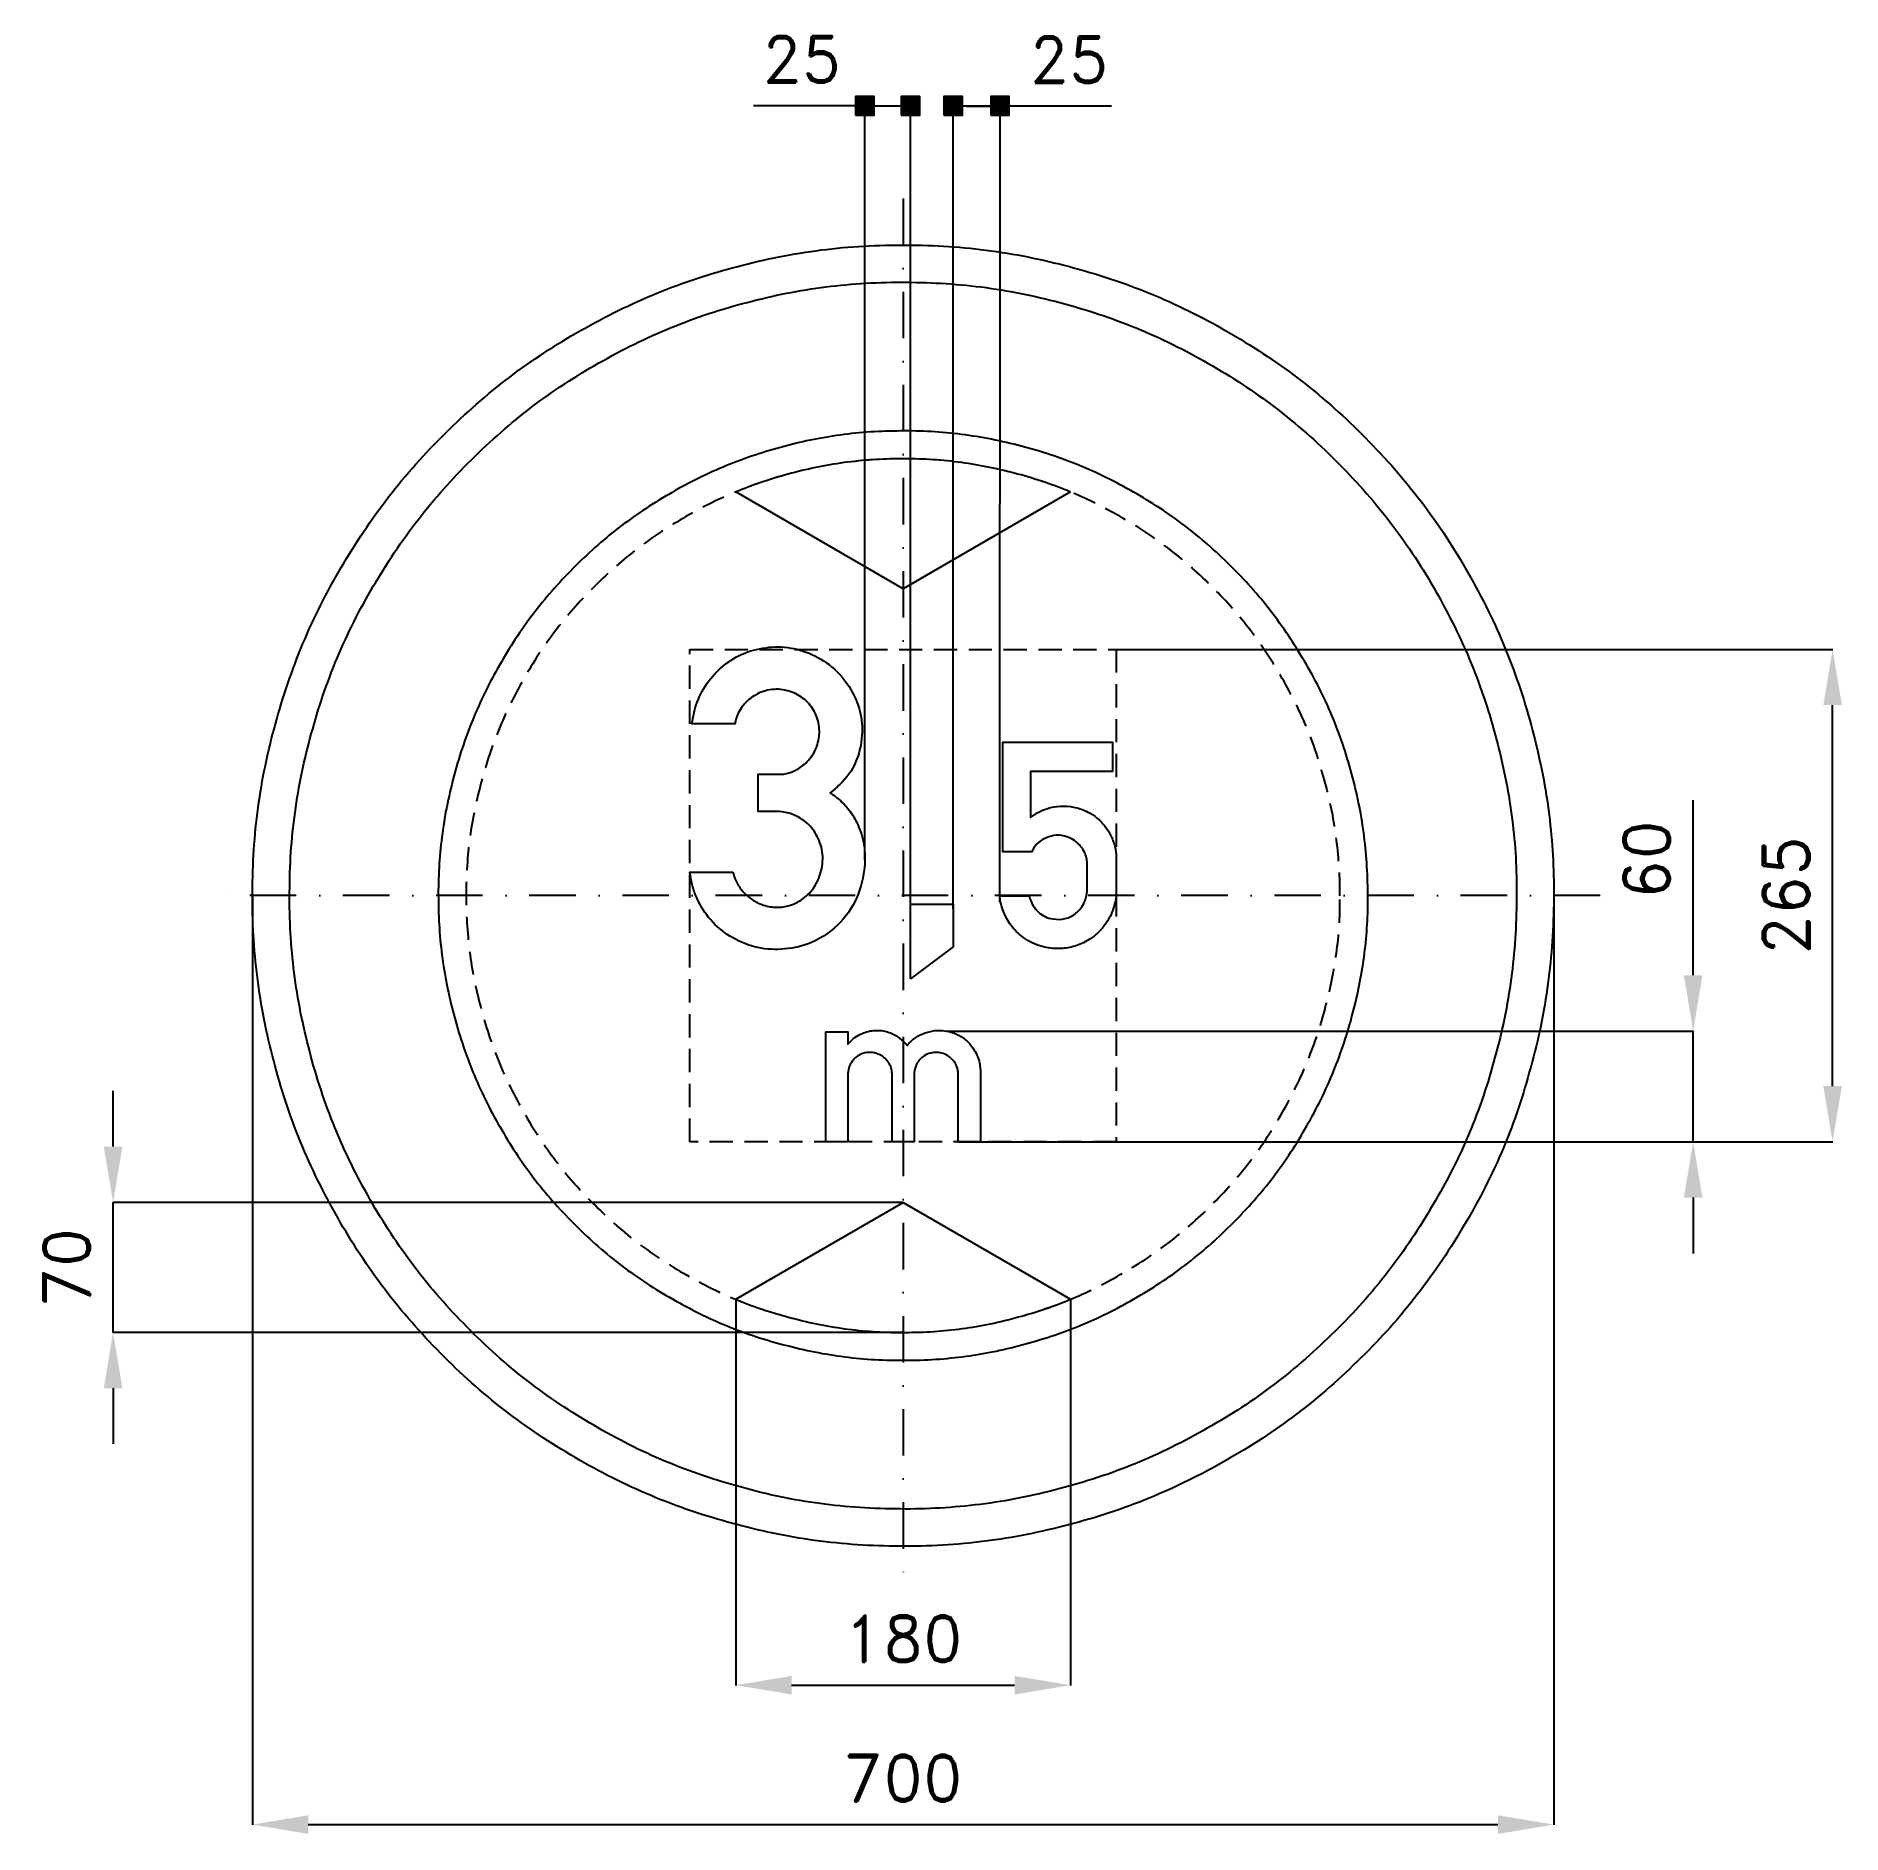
# Model space of a CAD drawing. Header units: millimetres. Extents: x -466 to 505, y -505 to 462.
import ezdxf

# ---------------------------------------------------------------- set-up
doc = ezdxf.new("R2010")
doc.units = ezdxf.units.MM
doc.header["$LTSCALE"] = 5
doc.linetypes.add('ČERCHOVANÁX2', pattern=[2, 1, -0.5, 0, -0.5])
doc.linetypes.add('ČÁRKOVANÁX2', pattern=[1.5, 1, -0.5])
doc.layers.add('Kóty', color=2, linetype='Continuous')
doc.layers.add('Značka', color=7, linetype='Continuous')
doc.styles.get("Standard").update_dxf_attribs({"font": 'romand.shx', "height": 25})
doc.dimstyles.get("Standard").update_dxf_attribs({"dimtxt": 25, "dimasz": 30, "dimexe": 0.18, "dimexo": 0.0625, "dimgap": 12.5, "dimtad": 1, "dimdec": 0, "dimzin": 0, "dimdsep": 46, "dimtxsty": 'Standard', "dimcen": 0.09, "dimadec": 0, "dimazin": 0, "dimtfac": 1, "dimtdec": 0, "dimtofl": 0, "dimtmove": 0, "dimatfit": 3, "dimfxl": 1, "dimtolj": 1, "dimtzin": 0, "dimarcsym": 0})

msp = doc.modelspace()

# ---------------------------------------------------------------- texts
at = {"layer": 'Kóty', "char_height": 25, "attachment_point": 5}
for insert in [(-54.5, 449.95), (89.18, 449.77)]:
    msp.add_mtext('\\A1;25', dxfattribs=dict(at, insert=insert))

# ---------------------------------------------------------------- blocks, each defined once
blk = doc.blocks.new('*D2')
at = {"layer": 'Defpoints', "color": 0, "transparency": 16777216}
for p in [(-350.03, 0), (349.99, -2.29), (349.99, -499.82)]:
    blk.add_point(p, dxfattribs=at)
at = {"layer": 'Kóty', "color": 0, "lineweight": -2, "transparency": 16777216}
for p, q in [((-350.03, -0.06), (-350.03, -500)), ((349.99, -2.35), (349.99, -500)), ((-320.03, -499.82), (319.99, -499.82))]:
    blk.add_line(p, q, dxfattribs=at)
at = {"layer": 'Kóty', "color": 0, "transparency": 16777216}
for points in [[(-320.03, -494.82), (-320.03, -504.82), (-350.03, -499.82)], [(319.99, -494.82), (319.99, -504.82), (349.99, -499.82)]]:
    blk.add_solid(points, dxfattribs=at)
at = {"layer": 'Kóty', "color": 0, "transparency": 16777216, "insert": (-0.02, -474.82), "char_height": 25, "attachment_point": 5}
blk.add_mtext('\\A1;700', dxfattribs=at)
blk = doc.blocks.new('*D3')
at = {"layer": 'Defpoints', "color": 0, "transparency": 16777216}
for p in [(-90, -217.2), (90, -217.2), (90, -424.82)]:
    blk.add_point(p, dxfattribs=at)
at = {"layer": 'Kóty', "color": 0, "lineweight": -2, "transparency": 16777216}
for p, q in [((-90, -217.26), (-90, -425)), ((90, -217.26), (90, -425)), ((-60, -424.82), (60, -424.82))]:
    blk.add_line(p, q, dxfattribs=at)
at = {"layer": 'Kóty', "color": 0, "transparency": 16777216}
for points in [[(-60, -419.82), (-60, -429.82), (-90, -424.82)], [(60, -419.82), (60, -429.82), (90, -424.82)]]:
    blk.add_solid(points, dxfattribs=at)
at = {"layer": 'Kóty', "color": 0, "transparency": 16777216, "insert": (0, -399.82), "char_height": 25, "attachment_point": 5}
blk.add_mtext('\\A1;180', dxfattribs=at)
blk = doc.blocks.new('*D4')
at = {"layer": 'Defpoints', "color": 0, "transparency": 16777216}
for p in [(-424.97, -165.02), (0, -165.02), (0, -235.02)]:
    blk.add_point(p, dxfattribs=at)
at = {"layer": 'Kóty', "color": 0, "lineweight": -2, "transparency": 16777216}
for p, q in [((-424.97, -135.02), (-424.97, -105.02)), ((-0.06, -165.02), (-425.15, -165.02)), ((-0.06, -235.02), (-425.15, -235.02)), ((-424.97, -265.02), (-424.97, -295.02))]:
    blk.add_line(p, q, dxfattribs=at)
at = {"layer": 'Kóty', "color": 0, "transparency": 16777216}
for points in [[(-429.97, -135.02), (-419.97, -135.02), (-424.97, -165.02)], [(-429.97, -265.02), (-419.97, -265.02), (-424.97, -235.02)]]:
    blk.add_solid(points, dxfattribs=at)
at = {"layer": 'Kóty', "color": 0, "transparency": 16777216, "insert": (-449.97, -200.02), "char_height": 25, "attachment_point": 5, "rotation": 90}
blk.add_mtext('\\A1;70', dxfattribs=at)
blk = doc.blocks.new('*D5')
at = {"layer": 'Defpoints', "color": 0, "transparency": 16777216}
for p in [(114.692, 132.5), (499.992, 132.5), (114.692, -132.5)]:
    blk.add_point(p, dxfattribs=at)
at = {"layer": 'Kóty', "color": 0, "lineweight": -2, "transparency": 16777216}
for p, q in [((114.7545, 132.5), (500.172, 132.5)), ((499.992, -102.5), (499.992, 102.5)), ((114.7545, -132.5), (500.172, -132.5))]:
    blk.add_line(p, q, dxfattribs=at)
at = {"layer": 'Kóty', "color": 0, "transparency": 16777216}
for points in [[(494.992, 102.5), (504.992, 102.5), (499.992, 132.5)], [(494.992, -102.5), (504.992, -102.5), (499.992, -132.5)]]:
    blk.add_solid(points, dxfattribs=at)
at = {"layer": 'Kóty', "color": 0, "transparency": 16777216, "insert": (474.992, 0), "char_height": 25, "attachment_point": 5, "rotation": 90}
blk.add_mtext('\\A1;265', dxfattribs=at)
blk = doc.blocks.new('*D6')
at = {"layer": 'Defpoints', "color": 0, "transparency": 16777216}
for p in [(23.29, -72.84), (424.99, -72.84), (29.67, -132.49)]:
    blk.add_point(p, dxfattribs=at)
at = {"layer": 'Kóty', "color": 0, "lineweight": -2, "transparency": 16777216}
for p, q in [((424.99, -42.84), (424.99, 51.44)), ((23.35, -72.84), (425.17, -72.84)), ((29.73, -132.49), (425.17, -132.49)), ((424.99, -162.49), (424.99, -192.49))]:
    blk.add_line(p, q, dxfattribs=at)
at = {"layer": 'Kóty', "color": 0, "transparency": 16777216}
for points in [[(419.99, -42.84), (429.99, -42.84), (424.99, -72.84)], [(419.99, -162.49), (429.99, -162.49), (424.99, -132.49)]]:
    blk.add_solid(points, dxfattribs=at)
at = {"layer": 'Kóty', "color": 0, "transparency": 16777216, "insert": (399.99, 19.3), "char_height": 25, "attachment_point": 5, "rotation": 90}
blk.add_mtext('\\A1;60', dxfattribs=at)

# ---------------------------------------------------------------- dimensions: what is measured, and where the dimension line sits
at = {"layer": 'Kóty'}
for base, p1, p2, picture, middle in [((499.99, 132.5), (114.69, -132.5), (114.69, 132.5), '*D5', (474.99, 0)), ((424.99, -72.84), (29.67, -132.49), (23.29, -72.84), '*D6', (399.99, 19.3)), ((-424.97, -165.02), (0, -235.02), (0, -165.02), '*D4', (-449.97, -200.02))]:
    dim = msp.add_linear_dim(base=base, p1=p1, p2=p2, angle=90, dimstyle='Standard', dxfattribs=at)
    dim.commit()
    dim.dimension.update_dxf_attribs({"geometry": picture, "text_midpoint": middle})
for base, p1, p2, picture, middle in [((349.99, -499.82), (-350.03, 0), (349.99, -2.29), '*D2', (-0.02, -474.82)), ((90, -424.82), (-90, -217.2), (90, -217.2), '*D3', (0, -399.82))]:
    dim = msp.add_linear_dim(base=base, p1=p1, p2=p2, dimstyle='Standard', dxfattribs=at)
    dim.commit()
    dim.dimension.update_dxf_attribs({"geometry": picture, "text_midpoint": middle})

# ---------------------------------------------------------------- hatches: boundary and pattern name
at = {"layer": 'Kóty'}
h = msp.add_hatch(color=256, dxfattribs=at)
h.dxf.hatch_style = 1
h.paths.add_polyline_path([(-25.53, 419.95), (-15.53, 419.95), (-15.53, 429.95), (-25.53, 429.95)])
h = msp.add_hatch(color=256, dxfattribs=at)
h.dxf.hatch_style = 1
h.paths.add_polyline_path([(-0.98, 419.95), (9.02, 419.95), (9.02, 429.95), (-0.98, 429.95)])
h = msp.add_hatch(color=256, dxfattribs=at)
h.dxf.hatch_style = 1
h.paths.add_polyline_path([(21.96, 419.95), (31.96, 419.95), (31.96, 429.95), (21.96, 429.95)])
h = msp.add_hatch(color=256, dxfattribs=at)
h.dxf.hatch_style = 1
h.paths.add_polyline_path([(47.13, 419.95), (57.13, 419.95), (57.13, 429.95), (47.13, 429.95)])

# ---------------------------------------------------------------- linework, layer by layer
for p, q in [((-25.53, 424.95), (-80.53, 424.95)), ((9.02, 424.77), (-25.98, 424.77)), ((-20.56, 19.5), (-20.53, 424.95)), ((4.02, -7.07), (4.02, 424.95)), ((52.35, 424.77), (21.96, 424.77)), ((26.96, -7.07), (26.96, 424.95)), ((34.02, 424.77), (57.13, 424.77)), ((52.04, -3.28), (52.13, 424.95)), ((112.13, 424.77), (57.13, 424.77))]:
    msp.add_line(p, q, dxfattribs=at)
for points in [[(-25.53, 419.95), (-15.53, 419.95), (-15.53, 429.95), (-25.53, 429.95)], [(-0.98, 419.95), (9.02, 419.95), (9.02, 429.95), (-0.98, 429.95)], [(21.96, 419.95), (31.96, 419.95), (31.96, 429.95), (21.96, 429.95)], [(47.13, 419.95), (57.13, 419.95), (57.13, 429.95), (47.13, 429.95)]]:
    msp.add_lwpolyline(points, close=True, dxfattribs=at)
for points in [[(-25.53, 429.95), (-15.53, 419.95)], [(-15.53, 429.95), (-25.53, 419.95)], [(-0.98, 429.95), (9.02, 419.95)], [(9.02, 429.95), (-0.98, 419.95)], [(21.96, 429.95), (31.96, 419.95)], [(31.96, 429.95), (21.96, 419.95)], [(47.13, 429.95), (57.13, 419.95)], [(57.13, 429.95), (47.13, 419.95)], [(424.99, -132.49), (424.99, -72.84)], [(-424.97, -235.02), (-424.97, -165.02)]]:
    msp.add_lwpolyline(points, dxfattribs=at)
at = {"layer": 'Značka', "color": 6, "linetype": 'ČERCHOVANÁX2', "lineweight": 25, "ltscale": 5}
for p, q in [((0, 375), (0, -375)), ((375, 0), (-375, 0))]:
    msp.add_line(p, q, dxfattribs=at)
at = {"layer": 'Značka', "color": 5}
for points in [[(350, 0), (349.99, -2.29), (349.97, -4.58, -0.032168), (346.49, -50.21, -0.035723), (336.86, -95, -0.036667), (321.83, -138.26, -0.034754), (300.79, -178.95, -0.034039), (274.96, -216.77, -0.034453), (244.23, -250.71, -0.03456), (209.51, -280.56, -0.034426), (171.02, -305.37, -0.034389), (129.75, -325.22, -0.034418), (86.15, -339.23, -0.034424), (41.16, -347.72, -0.034417), (-4.58, -349.97, -0.034416), (-50.24, -346.53, -0.034417), (-95, -336.86, -0.034417), (-138.22, -321.72, -0.034417), (-178.95, -300.79, -0.034417), (-216.78, -274.98, -0.034417), (-250.71, -244.23, -0.034417), (-280.56, -209.5, -0.034417), (-305.37, -171.02, -0.034417), (-325.22, -129.75, -0.034417), (-339.23, -86.15, -0.034417), (-347.72, -41.16, -0.034417), (-349.97, 4.58, -0.034417), (-346.53, 50.24, -0.034417), (-336.86, 95, -0.034417), (-321.72, 138.22, -0.034417), (-300.79, 178.95, -0.034417), (-274.98, 216.78, -0.034416), (-244.23, 250.71, -0.034418), (-209.5, 280.56, -0.034417), (-171.02, 305.37, -0.034415), (-129.75, 325.22, -0.034415), (-86.15, 339.23, -0.034415), (-41.16, 347.72, -0.034416), (4.58, 349.97, -0.034417), (50.24, 346.53, -0.034417), (95, 336.86, -0.034417), (138.22, 321.72, -0.034417), (178.95, 300.79, -0.034417), (216.78, 274.98, -0.034407), (250.71, 244.23, -0.034414), (280.57, 209.5, -0.034488), (305.37, 171.02, -0.034419), (325.2, 129.76, -0.034077), (339.23, 86.15, -0.03279), (347.51, 43.38, -0.034265), (350, 0)], [(90, 217.2, 0.003485), (87.12, 218.37, 0.034528), (57.85, 227.77, 0.034536), (27.64, 233.48, 0.03453), (-3.08, 234.98, 0.034528), (-33.74, 232.68, 0.034527), (-63.79, 226.18, 0.031108), (-90, 217.2, 0.031108)], [(-91.59, 12.55, 0.005364), (-90.98, 10.68, 0.016121), (-90.29, 8.83, 0.066967), (-87.09, 3.36, 0.067349), (-82.53, -1.12, 0.079617), (-76.05, -4.78, 0.083502), (-68.78, -6.2, 0.078721), (-61.9, -5.52, 0.07731), (-55.56, -2.78, 0.094869), (-48.95, 3.09, 0.087404), (-44.79, 11, 0.097391), (-43.26, 20.99, 0.104444), (-45.71, 30.73, 0.09486), (-50.86, 38.18, 0.095661), (-58.33, 43.18, 0.045592), (-62.2, 44.56, 0.043313), (-66.24, 45.23), (-67.15, 45.3), (-68.06, 45.35), (-77.92, 45.35), (-77.92, 65.35), (-67.71, 65.35), (-66.84, 65.32), (-65.97, 65.32, 0.089504), (-59.68, 66.6, 0.078179), (-54.03, 69.93, 0.098564), (-48.25, 76.38, 0.0998), (-45.39, 84.52, 0.096868), (-45.48, 92.89, 0.098699), (-48.71, 100.6, 0.100563), (-54.58, 106.78, 0.097632), (-62.39, 110.27, 0.106006), (-71.73, 110.73, 0.108975), (-80.44, 107.3, 0.096318), (-86.54, 101.69, 0.100257), (-90.01, 94.33, 0.009589), (-90.25, 93.42, 0.003199), (-90.46, 92.5), (-113.62, 92.5, -0.004894), (-112.99, 95.97, -0.014655), (-112.22, 99.42, -0.070911), (-107.21, 111.49, -0.076589), (-98.89, 121.65, -0.078962), (-88.15, 129.19, -0.076378), (-75.61, 133.12, -0.077802), (-62.07, 133.47, -0.07797), (-49.06, 129.68, -0.081008), (-37.1, 121.99, -0.080995), (-28.19, 110.93, -0.076301), (-23.27, 99.17, -0.079818), (-22.17, 86.38, -0.092081), (-25.59, 71.78, -0.105095), (-34.08, 59.77, -0.020579), (-36.56, 57.5, -0.006878), (-39.16, 55.38, -0.00502), (-36.75, 53.59, -0.015055), (-34.41, 51.7, -0.058053), (-28.35, 45.07, -0.058899), (-23.96, 37.2, -0.074883), (-20.85, 25.83, -0.064096), (-20.97, 13.88, -0.089412), (-26.04, -3.32, -0.101882), (-36.96, -17.3, -0.087334), (-49.3, -25.23, -0.080969), (-63.62, -28.7, -0.07965), (-78.21, -27.93, -0.082664), (-91.74, -22.6, -0.076823), (-102.38, -14.27, -0.076587), (-110.01, -3.18, -0.041096), (-112.72, 3.32, -0.040368), (-114.34, 10.15, -0.005218), (-114.53, 11.35), (-114.69, 12.55), (-91.59, 12.55)], [(67.8, -0.07), (68, -0.77), (68.2, -1.48, 0.061338), (70.01, -5.47, 0.076062), (72.8, -8.82, 0.081246), (76.37, -11.27, 0.074028), (80.58, -12.54, 0.102541), (87.16, -12.34, 0.116974), (92.95, -9.48, 0.072309), (95.66, -6.74, 0.058802), (97.57, -3.38, 0.043841), (98.54, -0.6, 0.050819), (98.97, 2.29), (99, 3.07), (99.01, 3.85), (99.01, 17.19, 0.008559), (98.89, 18.74, 0.025968), (98.66, 20.27, 0.068292), (97.51, 23.46, 0.054036), (95.59, 26.34, 0.069267), (92.21, 29.59, 0.080553), (88.07, 31.67, 0.09781), (82.58, 32.45, 0.091137), (77.07, 31.14, 0.085477), (72.68, 28.49, 0.103687), (69.65, 24.54, 0.009565), (69.41, 24.06), (69.18, 23.57), (53.73, 23.57), (53.73, 82.5), (112.66, 82.5), (112.66, 66.81), (68.46, 66.81), (68.46, 42.06, -0.005069), (70.27, 43.3, -0.015232), (72.14, 44.46, -0.051736), (77.32, 46.77, -0.052706), (82.89, 47.96, -0.065798), (89.96, 47.96, -0.065558), (96.79, 46.12, -0.069373), (103.36, 42.5, -0.071356), (108.65, 37.23, -0.059637), (111.99, 31.81, -0.053793), (114.03, 25.78, -0.024802), (114.51, 23.32, -0.033755), (114.69, 20.84), (114.69, 20.51), (114.69, 20.18), (114.69, 2.52), (114.67, 1.74), (114.65, 0.95, -0.045321), (113.94, -4.08, -0.043675), (112.34, -8.94, -0.08087), (107.21, -17.45, -0.084532), (99.64, -23.86, -0.069811), (92.48, -27.18, -0.066783), (84.68, -28.46, -0.084627), (74.33, -27.26, -0.08873), (65, -22.67, -0.07419), (58.73, -16.84, -0.070963), (54.39, -9.51, -0.035755), (52.96, -5.58, -0.037175), (52.13, -1.5), (52.04, -0.79), (51.96, -0.07), (67.8, -0.07)], [(-41.56, -132.49), (-41.56, -73.25), (-29.66, -73.25), (-29.66, -79.85), (-29.02, -79.13, -0.009566), (-28.35, -78.42, -0.053801), (-25.11, -75.78, -0.054626), (-21.37, -73.89, -0.049766), (-17.8, -72.83, -0.049909), (-14.09, -72.49, -0.04461), (-10.79, -72.75, -0.045351), (-7.59, -73.6, -0.041527), (-4.65, -74.9, -0.034771), (-1.94, -76.64, -0.023458), (-0.46, -77.81, -0.033491), (0.88, -79.14, -0.015005), (1.51, -79.89), (2.11, -80.67), (2.81, -79.84, -0.011379), (3.54, -79.03, -0.072051), (7.98, -75.56, -0.066464), (13.22, -73.4, -0.035517), (16.12, -72.74, -0.035842), (19.06, -72.5, -0.050518), (23.29, -72.84, -0.049655), (27.4, -74.03, -0.068288), (32.58, -76.82, -0.073295), (36.76, -80.92, -0.056845), (39.23, -84.82, -0.048826), (40.83, -89.15, -0.019148), (41.22, -90.74, -0.025003), (41.46, -92.35), (41.52, -93.08), (41.56, -93.81), (41.56, -132.49), (29.67, -132.49), (29.67, -96.2), (29.66, -95.76), (29.64, -95.31, 0.050205), (29.27, -93.1, 0.05088), (28.45, -91, 0.067726), (26.81, -88.47, 0.066956), (24.55, -86.47, 0.073522), (21.59, -84.95, 0.074307), (18.31, -84.35, 0.080736), (14.7, -84.71, 0.080669), (11.38, -86.19, 0.070508), (8.99, -88.15, 0.075395), (7.28, -90.69, 0.050741), (6.47, -92.84, 0.032974), (6.03, -95.09), (5.98, -95.41), (5.94, -95.74), (5.94, -132.49), (-5.93, -132.49), (-5.93, -95.97), (-5.95, -95.48), (-5.98, -94.98, 0.073755), (-6.67, -92.02, 0.069011), (-8.17, -89.34, 0.074714), (-10.47, -86.92, 0.073764), (-13.38, -85.27, 0.089055), (-17.45, -84.36, 0.093661), (-21.57, -84.94, 0.07332), (-24.38, -86.24, 0.071132), (-26.71, -88.29, 0.077007), (-28.63, -91.25, 0.077979), (-29.56, -94.62), (-29.62, -95.07), (-29.66, -95.52), (-29.66, -132.49), (-41.56, -132.49)], [(-90, -217.2, 0.003486), (-87.12, -218.37, 0.034529), (-57.85, -227.77, 0.034528), (-27.64, -233.48, 0.034528), (3.08, -234.98, 0.034529), (33.74, -232.68, 0.03453), (63.79, -226.18, 0.031107), (90, -217.2)]]:
    msp.add_lwpolyline(points, format="xyb", dxfattribs=at)
at = {"layer": 'Značka', "color": 1}
for points in [[(330, 0), (329.99, -2.16), (329.97, -4.32, -0.032166), (326.69, -47.34, -0.035722), (317.61, -89.58, -0.036665), (303.44, -130.36, -0.034754), (283.6, -168.73, -0.034039), (259.25, -204.39, -0.034453), (230.27, -236.38, -0.03456), (197.54, -264.53, -0.034426), (161.24, -287.92, -0.034389), (122.33, -306.64, -0.034418), (81.23, -319.85, -0.034424), (38.81, -327.85, -0.034417), (-4.32, -329.97, -0.034416), (-47.37, -326.73, -0.034417), (-89.58, -317.61, -0.034417), (-130.32, -303.33, -0.034416), (-168.73, -283.6, -0.034417), (-204.39, -259.27, -0.034417), (-236.38, -230.27, -0.034417), (-264.53, -197.53, -0.034417), (-287.92, -161.24, -0.034417), (-306.64, -122.34, -0.034417), (-319.85, -81.23, -0.034417), (-327.85, -38.8, -0.034417), (-329.97, 4.32, -0.034417), (-326.73, 47.37, -0.034417), (-317.61, 89.58, -0.034417), (-303.33, 130.32, -0.034416), (-283.6, 168.73, -0.034417), (-259.27, 204.39, -0.034418), (-230.27, 236.38, -0.034417), (-197.53, 264.53, -0.034415), (-161.24, 287.92, -0.034416), (-122.34, 306.64, -0.034417), (-81.23, 319.85, -0.034418), (-38.8, 327.85, -0.034417), (4.32, 329.97, -0.034417), (47.37, 326.73, -0.034417), (89.58, 317.61, -0.034415), (130.32, 303.33, -0.034416), (168.73, 283.6, -0.034418), (204.39, 259.27, -0.034406), (236.38, 230.27, -0.034413), (264.53, 197.53, -0.034487), (287.92, 161.24, -0.034418), (306.62, 122.35, -0.034077), (319.85, 81.23, -0.032792), (327.65, 40.9, -0.034265), (330, 0)], [(250, 0), (250, 1.64), (249.98, 3.27, 0.032169), (247.49, 35.86, 0.035722), (240.61, 67.86, 0.036667), (229.88, 98.76, 0.034753), (214.85, 127.82, 0.03404), (196.4, 154.84, 0.034453), (174.45, 179.08, 0.034563), (149.65, 200.4, 0.034428), (122.15, 218.12, 0.03439), (92.68, 232.3, 0.034416), (61.54, 242.31, 0.034424), (29.4, 248.37, 0.034418), (-3.27, 249.98, 0.034416), (-35.89, 247.52, 0.034415), (-67.86, 240.61, 0.034415), (-98.73, 229.8, 0.034416), (-127.82, 214.85, 0.034418), (-154.84, 196.41, 0.034417), (-179.08, 174.45, 0.034415), (-200.4, 149.65, 0.034417), (-218.12, 122.15, 0.034416), (-232.3, 92.68, 0.034416), (-242.31, 61.54, 0.034417), (-248.37, 29.4, 0.034417), (-249.98, -3.27, 0.034417), (-247.52, -35.89, 0.034417), (-240.61, -67.86, 0.034417), (-229.8, -98.73, 0.034417), (-214.85, -127.82, 0.034416), (-196.41, -154.84, 0.034416), (-174.45, -179.08, 0.034417), (-149.65, -200.4, 0.034417), (-122.15, -218.12, 0.034417), (-92.68, -232.3, 0.034417), (-61.54, -242.31, 0.034416), (-29.4, -248.37, 0.034416), (3.27, -249.98, 0.034417), (35.89, -247.52, 0.034418), (67.86, -240.61, 0.034416), (98.73, -229.8, 0.034417), (127.82, -214.85, 0.034417), (154.84, -196.42, 0.034405), (179.08, -174.45, 0.034415), (200.4, -149.64, 0.034488), (218.12, -122.15, 0.034417), (232.29, -92.69, 0.034078), (242.31, -61.54, 0.032788), (248.22, -30.99, 0.034264), (250, 0)]]:
    msp.add_lwpolyline(points, format="xyb", dxfattribs=at)
at = {"layer": 'Značka', "color": 6, "linetype": 'ČÁRKOVANÁX2', "ltscale": 2.5, "flags": 128}
msp.add_lwpolyline([(235, -0.11), (235, 1.54), (234.98, 3.11, 0.032153), (232.64, 33.76, 0.035915), (226.17, 63.83, 0.036864), (216.11, 92.81, 0.034884), (201.98, 120.13, 0.034169), (184.62, 145.56, 0.034566), (163.98, 168.33, 0.034676), (140.68, 188.38, 0.034541), (114.83, 205.04, 0.034502), (87.12, 218.37, 0.034528), (57.85, 227.77, 0.034536), (27.64, 233.48, 0.03453), (-3.08, 234.98, 0.034528), (-33.74, 232.68, 0.034527), (-63.79, 226.18, 0.034527), (-92.81, 216.02, 0.034528), (-120.15, 201.96, 0.03453), (-145.55, 184.63, 0.034529), (-168.33, 163.98, 0.034527), (-188.38, 140.67, 0.034529), (-205.04, 114.83, 0.034529), (-218.37, 87.12, 0.034528), (-227.77, 57.85, 0.034529), (-233.48, 27.64, 0.034528), (-234.98, -3.08, 0.034529), (-232.68, -33.74, 0.034529), (-226.18, -63.79, 0.034529), (-216.02, -92.81, 0.034529), (-201.96, -120.15, 0.034528), (-184.63, -145.55, 0.034528), (-163.98, -168.33, 0.034529), (-140.67, -188.38, 0.034529), (-114.83, -205.04, 0.034529), (-87.12, -218.37, 0.034529), (-57.85, -227.77, 0.034528), (-27.64, -233.48, 0.034528), (3.08, -234.98, 0.034529), (33.74, -232.68, 0.03453), (63.79, -226.18, 0.034528), (92.81, -216.02, 0.034529), (120.15, -201.96, 0.034529), (145.55, -184.64, 0.034517), (168.33, -163.98, 0.034526), (188.38, -140.67, 0.034599), (205.03, -114.83, 0.034529), (218.35, -87.13, 0.034192), (227.77, -57.83, 0.032904), (233.34, -29.11, 0.034334)], format="xyb", close=True, dxfattribs=at)
at = {"layer": 'Značka', "color": 5}
for points in [[(90, 217.2), (0, 165.02), (-90, 217.2)], [(4.02, -44.83), (4.02, -4.57), (26.96, -4.57), (26.96, -27.5), (4.02, -44.83)], [(-90, -217.2), (0, -165.02), (90, -217.2)]]:
    msp.add_lwpolyline(points, dxfattribs=at)
at = {"layer": 'Značka', "color": 6, "linetype": 'ČÁRKOVANÁX2', "ltscale": 2.5}
msp.add_lwpolyline([(-114.69, -132.5), (-114.69, 132.5), (114.69, 132.5), (114.69, -132.5), (-114.69, -132.5)], dxfattribs=at)

msp.set_redraw_order([(e.dxf.handle, doc.entitydb.next_handle()) for e in msp.query("TEXT MTEXT ATTDEF DIMENSION ARC_DIMENSION")])  # texts and dimensions are drawn at this point

doc.saveas('drawing.dxf')
